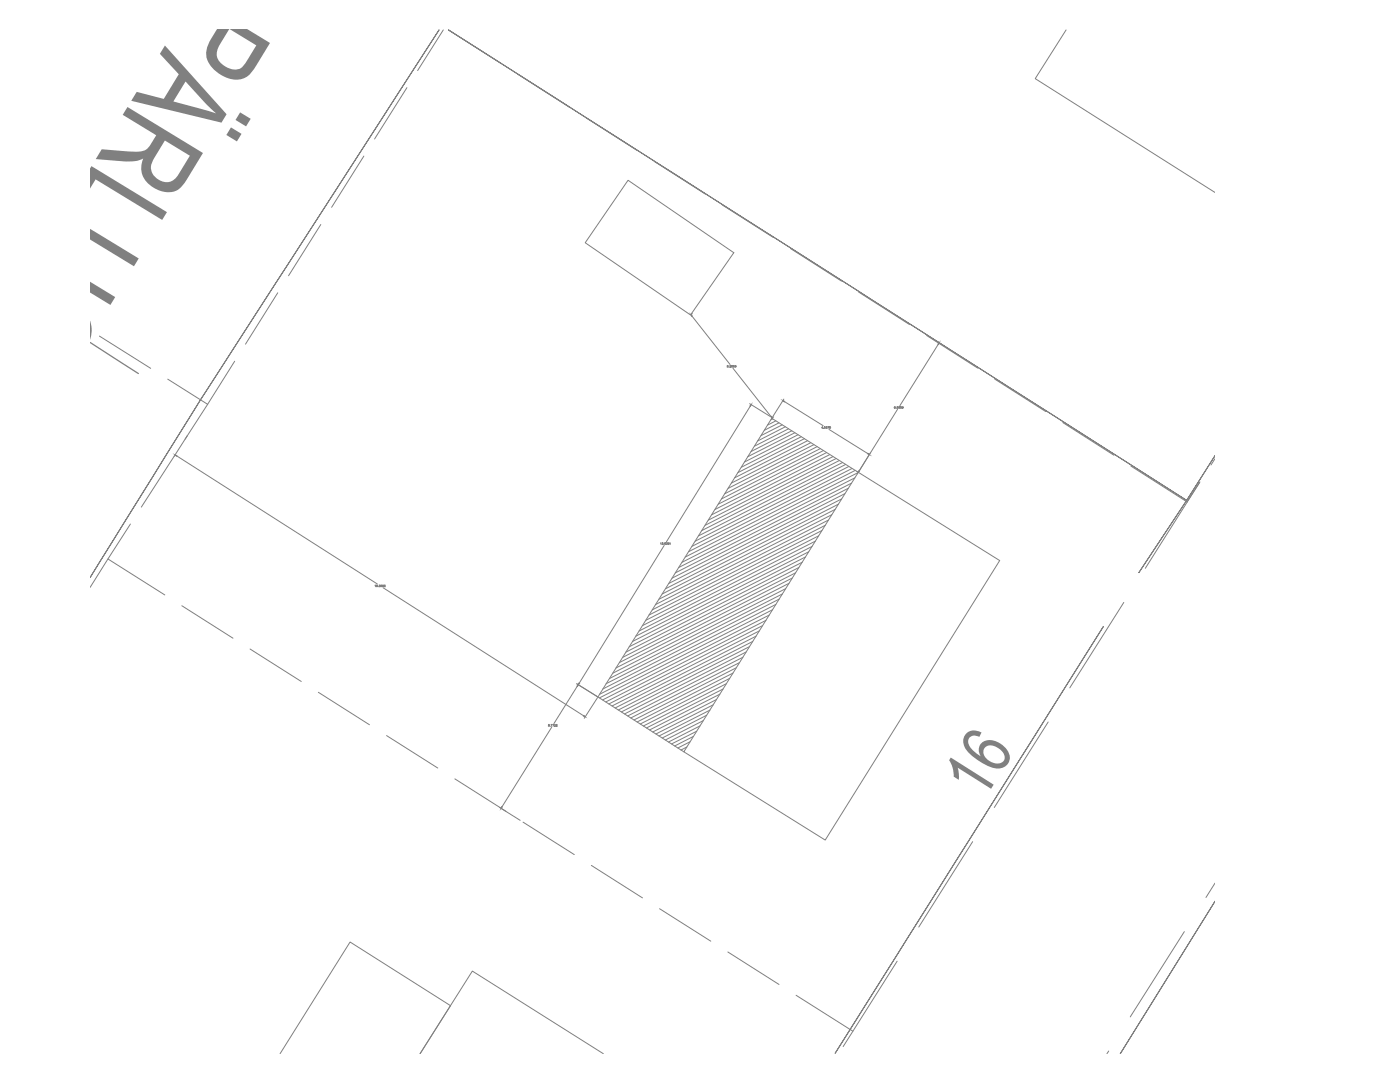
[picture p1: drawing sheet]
<svg xmlns="http://www.w3.org/2000/svg" width="279mm" height="216mm" viewBox="0 0 279 216" stroke-linecap="round" stroke-linejoin="round" font-family="sans-serif">
<defs><g id="words">
<text font-size="24.6" fill="#808080" x="32.9" y="9.1" transform="rotate(121 32.9 9.1)">ÄRLUG</text>
<text font-size="14.1" fill="#808080" x="196.1" y="160" transform="rotate(-58 196.1 160)">16</text>
</g></defs>
<!-- layer: Lokalgata -->
<path d="M239.5 96.2l-2.6 3.9M242.5 91.5l-.8 1.3" fill="none" stroke="#808080" stroke-width=".2"/>
<!-- layer: Kvarterstrakt -->
<path d="M239.3 96.4l-10.7 17M224.3 120.2l-10.8 17.1M209.2 144.1l-10.8 17M194.1 167.9l-10.7 17.1M242.5 176.2l-1.8 2.9M179 191.8l-10.7 17M236.4 185.9l-10.8 17M221.3 209.7l-.4 .6" fill="none" stroke="#808080" stroke-width=".2"/>
<g fill="none" stroke="#808080" stroke-width=".2">
<path d="M81.2 17.5l-6.4 10.2M88.5 6l-5.2 8.1M89.5 6l10.5 6.7M103.4 14.8l10.2 6.6M72.6 31.1l-6.4 10.3M117 23.5l10.2 6.5M130.6 32.2l10.2 6.5M55.4 58.4l-6.4 10.3M64 44.8l-6.4 10.2M144.2 40.9l10.2 6.5M157.7 49.6l10.3 6.5M171.3 58.3l10.2 6.5"/>
<path d="M19.8 67.1l10.3 6.4M33.5 75.7l7.9 5M46.8 72.1l-5.4 8.6M184.9 66.9l10.2 6.6M198.5 75.6l10.2 6.5M34.8 91l-6.6 10.2M41.4 80.7l-4.5 6.9M212.1 84.3l10.2 6.5M225.7 93l11.2 7.2M21.5 111.5l11.4 7.2M26 104.6l-8 12.6M36.3 120.9l10.2 6.4"/>
<path d="M49.9 129.5l10.2 6.5M63.5 138.1l10.2 6.5M77.1 146.8l10.3 6.5M90.8 155.4l10.2 6.5M104.4 164l10.2 6.5M118 172.7l10.2 6.5M131.6 181.3l10.3 6.5M145.3 190l10.2 6.4M158.9 198.6l11.3 7.2"/>
</g>
<path d="M89.5 6l147.3 93.9 5.7-9-5.7 9zM236.8 99.9l-9.5 14.4 9.5-14.4M220.2 125l-53.6 85.3zM242.5 179.8l-18.9 30.5z" fill="none" stroke="#808080" stroke-width=".2"/>
<!-- layer: Staket -->
<path d="M87.6 6l-21.8 33.8a2768.4 2768.4 0 0 0-47.8 75.4 2581.7 2581.7 0 0 1 47.8-75.4z" fill="none" stroke="#808080" stroke-width=".2"/>
<!-- layer: Komplementbyggnad -->
<path d="M125.3 36l21.1 14.4-8.6 12.5-21-14.5zM55.9 210.3l14-22.3 20 12.7-6.1 9.6" fill="none" stroke="#808080" stroke-width=".2"/>
<!-- layer: Bostad -->
<path d="M212.8 6l-6.2 9.7 35.9 22.7M171.3 94.2l28.2 17.7-34.8 55.7-28.2-17.6zM83.8 210.3l10.5-16.5 26.1 16.5" fill="none" stroke="#808080" stroke-width=".2"/>
<g fill="none" stroke="#808080" stroke-width=".2">
<path d="M138.1 63.1l7.6 9.6M138.2 62.6l-.3 .2M145.3 72.9h-.2l.2 .3h-.2M145.5 73.2h.1M145.6 73h.3l-.3 .3h.3M146.3 73.5l7.6 9.6M146.5 72.9h-.1l-.1 .2h.2l.1 .1h-.3M146.9 73.1h-.2l.1-.2a.17 .17 0 0 1 .1 .3 .17 .17 0 0 1-.2 .1v-.1M156.4 79.6l-2.3 3.8M187.1 68.2l.2 .1M187.3 68.7l-7.7 12.2M35.3 91l40 25.5"/>
<path d="M37.4 86.9l-2.7 4.2M149.6 80.5l4.1 2.6M149.7 81.1l-16.7 27M154.2 83.6l-.3 .2M154.4 83.2l-.3 .2M154.8 84l-1.6 .8M155.5 84.4l-3 1.5M156.1 84.8l-4.2 2.1M156.5 80.1l7.8 4.8M156.7 85.2l-5.5 2.8M157.4 85.6l-6.8 3.4M158 86l-8.1 4.1"/>
<path d="M158.6 86.3l-9.4 4.8M159.3 86.7l-10.7 5.5M159.9 87.2l-12 6M160.5 87.5l-13.2 6.8M161.2 87.9l-14.6 7.4M161.8 88.3l-15.8 8.1M162.4 88.7l-17.1 8.8M163.1 89.1l-18.5 9.4M163.7 89.5l-19.7 10.1M164.2 85.4h-.2l.1-.3v.4M164.3 85.5h.1M164.3 89.9l-21 10.7"/>
<path d="M164.9 85.1h.2v.3h-.3M165 90.3l-22.3 11.4M165.2 85.1h.2l-.2 .4M165.5 85.7l7.7 4.8M165.6 90.7l-23.6 12M166.2 91.1l-24.8 12.7M166.9 91.5l-26.2 13.3M167.5 91.9l-27.5 14M168 99.6l-35.2 17.9M168.1 92.3l-28.7 14.6M168.6 98.5l-35.1 17.9M168.8 92.7l-30.1 15.3"/>
<path d="M169.3 97.4l-35.2 18M169.4 93.1l-31.3 15.9M170 96.4l-35.2 17.9M170 93.5l-32.6 16.6M170.6 95.3l-35.2 17.9M170.7 93.9l-33.9 17.3M171 94.1l.2 .1M171.3 94.3l-35.2 17.9M171.3 94.2h.1M171.3 94.2l-17.3-10.7-34.7 55.6 17.2 10.9M178.7 81.2a.16 .16 0 0 0-.2 .1 .16 .16 0 0 0 .1 .2v-.2l-.1 .1M178.8 81.5h.1"/>
<path d="M179.1 81.7l-7.7 12.4M179.5 81.1h-.1v.2h.1l.1 .1h-.3M180.2 81.2l-.1 .2-.1-.2h.2v.3l-.2-.1M74.8 116.8l.1-.1v.4M75.3 116.8l-.1 .1-.1-.1 .2-.1a.17 .17 0 0 1 .1 .3 .17 .17 0 0 1-.2 .1l-.1-.1M75.5 117h.1M75.6 116.8h.3l-.3 .3h.3M76.2 116.8l-.1-.1a.17 .17 0 0 0-.1 .2 .17 .17 0 0 0 .2 .1v-.1l-.2 .1M76.4 117.3l40.1 25.5M76.6 116.8l-.3 .1 .2-.2a.17 .17 0 0 1 .1 .3 .17 .17 0 0 1-.2 .1l-.1-.1M76.7 116.8h.2l-.2 .3h.2M131.8 108.4l.1-.1v.4"/>
<path d="M132.1 108.3h.2l-.1 .1 .1 .1-.2 .1M132.5 108.6h.1M132.6 108.8l-17 27.5M133 108.3h.2l-.1 .1 .1 .1-.2 .1M133.5 108.3l-.2 .1 .2 .2v-.2l-.2 .1M133.7 108.4v-.1v.4M155.5 119.6l-35.2 17.9M156.1 118.5l-35.1 17.9M156.8 117.5l-35.2 17.9M157.5 116.4l-35.2 17.9M158.1 115.3l-35.1 18M158.8 114.3l-35.2 17.9"/>
<path d="M159.4 113.2l-35.1 18M160.1 112.2l-35.2 17.9M160.8 111.1l-35.2 18M161.4 110.1l-35.2 17.9M162.1 109l-35.2 17.9M162.7 108l-35.2 17.9M163.4 106.9l-35.2 17.9M164 105.9l-35.1 17.9M164.7 104.8l-35.2 17.9M165.3 103.8l-35.1 17.9M166 102.7l-35.2 17.9M166.7 101.6l-35.2 18"/>
<path d="M167.3 100.6l-35.1 17.9M115.1 136.4l4.1 2.6-4.1-2.6M115.2 136.9l-4.7 7.5M119.3 139.2l-2.7 4.1M143 139.6l-12.7 6.5M143.7 138.5l-14.1 7.2M144.3 137.5l-15.3 7.8M145 136.4l-16.6 8.5M145.6 135.4l-17.8 9.1M146.3 134.3l-19.2 9.8M146.9 133.3l-20.4 10.4M147.6 132.2l-21.7 11.1"/>
<path d="M148.2 131.2l-22.9 11.7M148.9 130.1l-24.3 12.4M149.6 129l-25.6 13.1M150.2 128l-26.8 13.7M150.9 126.9l-28.1 14.4M151.5 125.9l-29.4 15M152.2 124.8l-30.7 15.7M152.9 123.8l-32 16.3M153.5 122.7l-33.2 17M154.2 121.7l-34.6 17.6M154.8 120.6l-35.2 17.9M109.6 144.6h-.1l-.1 .1h.2l.1 .2h-.3"/>
<path d="M109.8 144.9h.1M110 144.6h.2l-.2 .3M110.1 145.1l-9.9 15.9M110.3 144.6h.2l-.1 .3M110.7 144.6l.2 .1-.3 .2h.3M111 144.6h.2l-.2 .3h.2M137.1 149.1l-1.2 .6M137.7 148l-2.4 1.3M138.4 146.9l-3.7 2M139 145.9l-5 2.5M139.7 144.9l-6.3 3.2M140.3 143.8l-7.5 3.9"/>
<path d="M141 142.7l-8.8 4.6M141.7 141.7l-10.2 5.2M142.3 140.6l-11.4 5.9M99.7 161.1l4.1 2.6"/>
<circle cx="146.1" cy="73.1" r=".17"/>
<circle cx="164.6" cy="85.3" r=".17"/>
<circle cx="165.6" cy="85.3" r=".17"/>
<circle cx="179.1" cy="81.3" r=".17"/>
<circle cx="179.8" cy="81.3" r=".17"/>
<circle cx="132.8" cy="108.5" r=".17"/>
</g>
<path d="M18 68.3l9.6 6.2" fill="none" stroke="#808080" stroke-width=".25"/>
<g fill="#808080" stroke="#808080" stroke-width=".2">
<path d="M171.4 93.9l.1 .1-.2 .2z"/>
<path d="M187.4 68.4l-.1 .3h-.1z"/>
<path d="M115.4 136.6l-.1 .4-.1-.1z"/>
<path d="M100.1 161h.1l-.2 .3z"/>
<path d="M116.5 142.8l.3 .2-.3-.1z"/>
<path d="M34.9 90.8l.4 .1-.1 .1z"/>
<path d="M137.9 62.8l.2 .2v.1z"/>
<path d="M153.8 83.2l.1-.1 .2 .3z"/>
<path d="M149.9 80.7l-.1 .4-.1-.1z"/>
<path d="M115.5 136.3l.1 .1-.2 .2z"/>
<path d="M156.2 79.9l.4 .2-.1 .1z"/>
<path d="M173.2 90.5l.3 .2-.3-.1z"/>
</g>
<use href="#words"/>
</svg>
